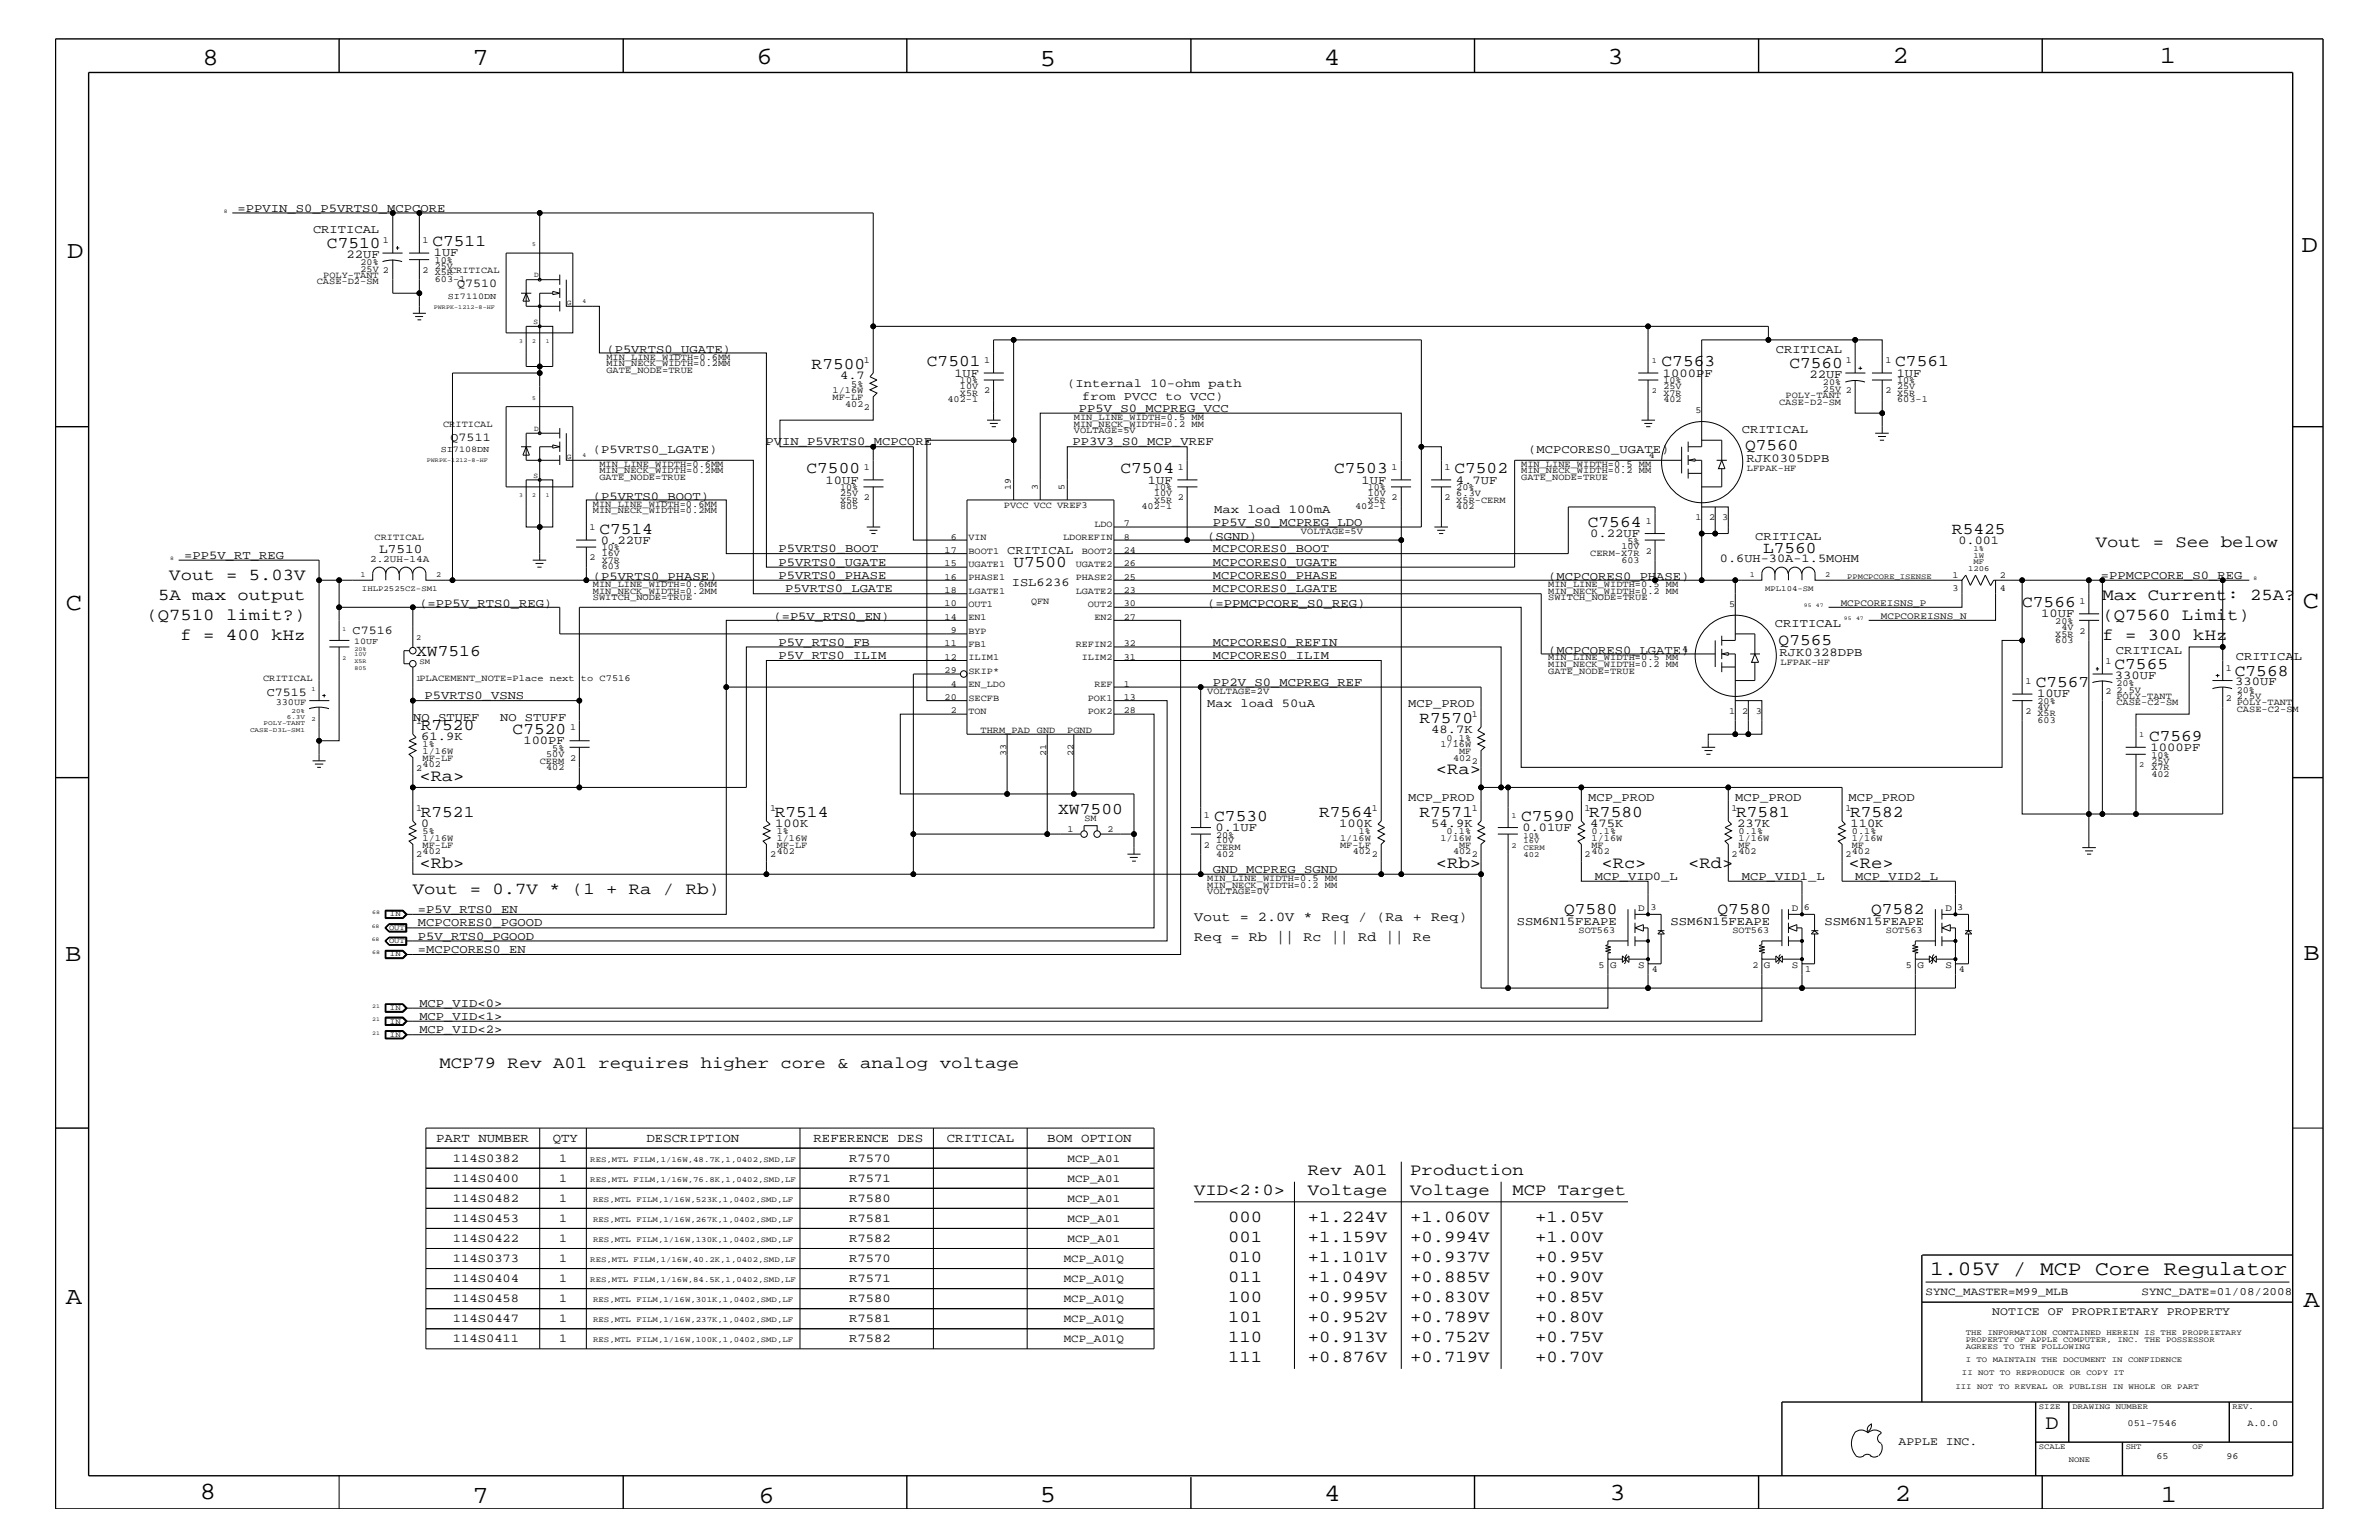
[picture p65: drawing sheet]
<svg xmlns="http://www.w3.org/2000/svg" width="432mm" height="279mm" viewBox="0 0 432 279" stroke-linecap="round" stroke-linejoin="round" font-family="sans-serif">
<defs><g id="words">
<g font-size="4.5">
<text x="36.7" y="11.7">8</text>
<text x="85.8" y="11.7">7</text>
<text x="137.3" y="11.5">6</text>
<text x="240.3" y="11.7">4</text>
<text x="291.8" y="11.5">3</text>
<text x="343.5" y="11.5">2</text>
<text x="392" y="11.5">1</text>
<text x="188.7" y="12.1">5</text>
<text x="12.2" y="46.8">D</text>
<text x="417.7" y="45.7">D</text>
<text x="11.9" y="110.6">C</text>
<text x="418" y="110.3">C</text>
<text x="11.9" y="174.3">B</text>
<text x="418.1" y="174.2">B</text>
<text x="11.9" y="236.7">A</text>
<text x="418.1" y="237.1">A</text>
<text x="36.2" y="271.9">8</text>
<text x="85.8" y="272.7">7</text>
<text x="137.7" y="272.7">6</text>
<text x="188.7" y="272.5">5</text>
<text x="240.4" y="272.3">4</text>
<text x="292.1" y="272.2">3</text>
<text x="343.9" y="272.3">2</text>
<text x="392.2" y="272.6">1</text>
</g>
<g font-size="3.7">
<text x="350.4" y="231.3">1.05V / MCP Core Regulator</text>
<text x="371.3" y="259.3">D</text>
</g>
<g font-size="3">
<text x="59.4" y="45.1">C7510</text>
<text x="78.5" y="44.6">C7511</text>
<text x="147.3" y="67">R7500</text>
<text x="168.2" y="66.5">C7501</text>
<text x="301.6" y="66.5">C7563</text>
<text x="324.8" y="66.8">C7560</text>
<text x="344" y="66.5">C7561</text>
<text x="316.7" y="81.7">Q7560</text>
<text x="146.4" y="85.9">C7500</text>
<text x="203.4" y="85.9">C7504</text>
<text x="242.1" y="85.9">C7503</text>
<text x="264" y="85.9">C7502</text>
<text x="288.2" y="95.6">C7564</text>
<text x="108.8" y="96.8">C7514</text>
<text x="320" y="100.4">L7560</text>
<text x="354.3" y="96.9">R5425</text>
<text x="380.4" y="99.3">Vout = See below</text>
<text x="30.7" y="105.3">Vout = 5.03V</text>
<text x="183.9" y="102.9">U7500</text>
<text x="26.6" y="112.6">(Q7510 limit?)</text>
<text x="28.7" y="108.9">5A max output</text>
<text x="367" y="110.2">C7566</text>
<text x="381.6" y="108.9">Max Current: 25A?</text>
<text x="381.6" y="112.6">(Q7560 Limit)</text>
<text x="32.8" y="116.2">f = 400 kHz</text>
<text x="75.5" y="119.1">XW7516</text>
<text x="322.8" y="117">Q7565</text>
<text x="381.6" y="116.2">f = 300 kHz</text>
<text x="369.5" y="124.7">C7567</text>
<text x="383.8" y="121.4">C7565</text>
<text x="405.6" y="122.6">C7568</text>
<text x="257.6" y="131.3">R7570</text>
<text x="76.4" y="132.4">R7520</text>
<text x="93" y="133.2">C7520</text>
<text x="390.1" y="134.4">C7569</text>
<text x="76.1" y="141.7">&lt;Ra&gt;</text>
<text x="260.6" y="140.4">&lt;Ra&gt;</text>
<text x="76.4" y="148.2">R7521</text>
<text x="140.6" y="148.2">R7514</text>
<text x="192.1" y="147.6">XW7500</text>
<text x="220.4" y="149">C7530</text>
<text x="239.4" y="148.2">R7564</text>
<text x="257.6" y="148.2">R7571</text>
<text x="276.1" y="149">C7590</text>
<text x="288.5" y="148.2">R7580</text>
<text x="315.1" y="148.2">R7581</text>
<text x="335.8" y="148.2">R7582</text>
<text x="76.1" y="157.4">&lt;Rb&gt;</text>
<text x="260.6" y="157.4">&lt;Rb&gt;</text>
<text x="290.7" y="157.4">&lt;Rc&gt;</text>
<text x="306.4" y="157.4">&lt;Rd&gt;</text>
<text x="335.5" y="157.4">&lt;Re&gt;</text>
<text x="74.9" y="162.2">Vout = 0.7V * (1 + Ra / Rb)</text>
<text x="283.9" y="165.9">Q7580</text>
<text x="311.7" y="165.9">Q7580</text>
<text x="339.6" y="165.9">Q7582</text>
<text x="79.8" y="193.7">MCP79 Rev A01 requires higher core &amp; analog voltage</text>
<text x="237.4" y="213.2">Rev A01</text>
<text x="256" y="213.2">Production</text>
<text x="216.7" y="216.9">VID&lt;2:0&gt;</text>
<text x="222.9" y="221.7">000</text>
<text x="237.4" y="221.7">+1.224V</text>
<text x="237.4" y="216.9">Voltage</text>
<text x="255.9" y="221.7">+1.060V</text>
<text x="255.9" y="216.9">Voltage</text>
<text x="274.5" y="216.9">MCP Target</text>
<text x="278.6" y="221.7">+1.05V</text>
<text x="222.9" y="225.3">001</text>
<text x="237.4" y="225.3">+1.159V</text>
<text x="255.9" y="225.3">+0.994V</text>
<text x="278.6" y="225.3">+1.00V</text>
<text x="222.9" y="232.6">011</text>
<text x="222.9" y="229">010</text>
<text x="237.4" y="232.6">+1.049V</text>
<text x="237.4" y="229">+1.101V</text>
<text x="255.9" y="232.6">+0.885V</text>
<text x="255.9" y="229">+0.937V</text>
<text x="278.6" y="232.6">+0.90V</text>
<text x="278.6" y="229">+0.95V</text>
<text x="222.9" y="236.2">100</text>
<text x="222.9" y="239.9">101</text>
<text x="237.4" y="236.2">+0.995V</text>
<text x="237.4" y="239.9">+0.952V</text>
<text x="255.9" y="236.2">+0.830V</text>
<text x="255.9" y="239.9">+0.789V</text>
<text x="278.6" y="236.2">+0.85V</text>
<text x="278.6" y="239.9">+0.80V</text>
<text x="222.9" y="243.5">110</text>
<text x="237.4" y="243.5">+0.913V</text>
<text x="255.9" y="243.5">+0.752V</text>
<text x="278.6" y="243.5">+0.75V</text>
<text x="222.9" y="247.1">111</text>
<text x="237.4" y="247.1">+0.876V</text>
<text x="255.9" y="247.1">+0.719V</text>
<text x="278.6" y="247.1">+0.70V</text>
</g>
<g font-size="2.5">
<text x="216.7" y="167.1">Vout = 2.0V * Req / (Ra + Req)</text>
<text x="216.7" y="170.7">Req = Rb || Rc || Rd || Re</text>
</g>
<text font-size="2.4" x="68.8" y="100.4">L7510</text>
<g font-size="2.3">
<text x="79.2" y="207.1">PART NUMBER</text>
<text x="100.3" y="207.1">QTY</text>
<text x="117.3" y="207.1">DESCRIPTION</text>
<text x="147.7" y="207.1">REFERENCE DES</text>
<text x="171.9" y="207.1">CRITICAL</text>
<text x="190.1" y="207.1">BOM OPTION</text>
</g>
<g font-size="2.2">
<text x="43.1" y="38.4">=PPVIN_S0_P5VRTS0_MCPCORE</text>
<text x="56.8" y="42.3">CRITICAL</text>
<text x="62.9" y="46.8">22UF</text>
<text x="78.7" y="46.5">1UF</text>
<text x="83" y="52.1">Q7510</text>
<text x="110.1" y="64">(P5VRTS0_UGATE)</text>
<text x="322.3" y="64">CRITICAL</text>
<text x="152.5" y="68.8">4.7</text>
<text x="173.2" y="68.4">1UF</text>
<text x="193.7" y="70.1">(Internal 10-ohm path</text>
<text x="301.8" y="68.4">1000PF</text>
<text x="328.4" y="68.5">22UF</text>
<text x="344.3" y="68.4">1UF</text>
<text x="195.8" y="74.7">PP5V_S0_MCPREG_VCC</text>
<text x="196.4" y="72.6">from PVCC to VCC)</text>
<text x="81.8" y="80">Q7511</text>
<text x="107.6" y="82.2">(P5VRTS0_LGATE)</text>
<text x="138.9" y="80.8">PVIN_P5VRTS0_MCPCORE</text>
<text x="194.6" y="80.8">PP3V3_S0_MCP_VREF</text>
<text x="277.4" y="82.2">(MCPCORES0_UGATE)</text>
<text x="316.1" y="78.6">CRITICAL</text>
<text x="317" y="83.8">RJK0305DPB</text>
<text x="149.9" y="87.7">10UF</text>
<text x="208.4" y="87.7">1UF</text>
<text x="247.1" y="87.7">1UF</text>
<text x="264.2" y="87.7">4.7UF</text>
<text x="107.6" y="90.7">(P5VRTS0_BOOT)</text>
<text x="220.1" y="95.4">PP5V_S0_MCPREG_LDO</text>
<text x="220.4" y="93.2">Max load 100mA</text>
<text x="33.4" y="101.5">=PP5V_RT_REG</text>
<text x="109.1" y="98.7">0.22UF</text>
<text x="141.3" y="100.2">P5VRTS0_BOOT</text>
<text x="182.8" y="100.4">CRITICAL</text>
<text x="219.1" y="98">(SGND)</text>
<text x="220.1" y="100.2">MCPCORES0_BOOT</text>
<text x="288.6" y="97.4">0.22UF</text>
<text x="318.6" y="98">CRITICAL</text>
<text x="355.5" y="98.7">0.001</text>
<text x="107.6" y="105.3">(P5VRTS0_PHASE)</text>
<text x="141.3" y="105">P5VRTS0_PHASE</text>
<text x="141.3" y="102.6">P5VRTS0_UGATE</text>
<text x="142.5" y="107.5">P5VRTS0_LGATE</text>
<text x="183.6" y="106.4">ISL6236</text>
<text x="220.1" y="102.6">MCPCORES0_UGATE</text>
<text x="220.1" y="105">MCPCORES0_PHASE</text>
<text x="220.1" y="107.5">MCPCORES0_LGATE</text>
<text x="281" y="105.3">(MCPCORES0_PHASE)</text>
<text x="312.2" y="102.1">0.6UH-30A-1.5MOHM</text>
<text x="381.3" y="105">=PPMCPCORE_S0_REG</text>
<text x="76.1" y="110.2">(=PP5V_RTS0_REG)</text>
<text x="140.4" y="112.6">(=P5V_RTS0_EN)</text>
<text x="219.1" y="110.2">(=PPMCPCORE_S0_REG)</text>
<text x="322.2" y="113.7">CRITICAL</text>
<text x="370.5" y="112">10UF</text>
<text x="64" y="115">C7516</text>
<text x="141.3" y="117.2">P5V_RTS0_FB</text>
<text x="141.3" y="119.6">P5V_RTS0_ILIM</text>
<text x="220.1" y="117.2">MCPCORES0_REFIN</text>
<text x="220.1" y="119.6">MCPCORES0_ILIM</text>
<text x="281" y="118.6">(MCPCORES0_LGATE)</text>
<text x="323" y="119">RJK0328DPB</text>
<text x="384" y="118.6">CRITICAL</text>
<text x="405.8" y="119.8">CRITICAL</text>
<text x="220.1" y="124.4">PP2V_S0_MCPREG_REF</text>
<text x="383.9" y="123.1">330UF</text>
<text x="405.7" y="124.3">330UF</text>
<text x="48.4" y="126.3">C7515</text>
<text x="75" y="130.8">NO STUFF</text>
<text x="77" y="126.9">P5VRTS0_VSNS</text>
<text x="90.8" y="130.8">NO STUFF</text>
<text x="219.1" y="128.3">Max load 50uA</text>
<text x="255.6" y="128.3">MCP_PROD</text>
<text x="369.7" y="126.5">10UF</text>
<text x="76.5" y="134.2">61.9K</text>
<text x="95" y="135">100PF</text>
<text x="259.8" y="133">48.7K</text>
<text x="390.3" y="136.2">1000PF</text>
<text x="255.6" y="145.3">MCP_PROD</text>
<text x="288.3" y="145.3">MCP_PROD</text>
<text x="315" y="145.3">MCP_PROD</text>
<text x="335.5" y="145.3">MCP_PROD</text>
<text x="76.5" y="150.1">0</text>
<text x="140.7" y="150.1">100K</text>
<text x="220.6" y="150.7">0.1UF</text>
<text x="243.1" y="150.1">100K</text>
<text x="259.8" y="150.1">54.9K</text>
<text x="276.4" y="150.7">0.01UF</text>
<text x="288.6" y="150.1">475K</text>
<text x="315.3" y="150.1">237K</text>
<text x="335.9" y="150.1">110K</text>
<text x="220.1" y="158.4">GND_MCPREG_SGND</text>
<text x="289.5" y="159.6">MCP_VID0_L</text>
<text x="316.1" y="159.6">MCP_VID1_L</text>
<text x="336.7" y="159.6">MCP_VID2_L</text>
<text x="75.9" y="165.6">=P5V_RTS0_EN</text>
<text x="275.3" y="167.8">SSM6N15FEAPE</text>
<text x="303.2" y="167.8">SSM6N15FEAPE</text>
<text x="331.1" y="167.8">SSM6N15FEAPE</text>
<text x="75.9" y="170.5">P5V_RTS0_PGOOD</text>
<text x="75.9" y="172.9">=MCPCORES0_EN</text>
<text x="75.9" y="168.1">MCPCORES0_PGOOD</text>
<text x="76.1" y="182.7">MCP_VID&lt;0&gt;</text>
<text x="76.1" y="185">MCP_VID&lt;1&gt;</text>
<text x="76.1" y="187.5">MCP_VID&lt;2&gt;</text>
<text x="82.2" y="210.8">114S0382</text>
<text x="82.2" y="214.4">114S0400</text>
<text x="101.5" y="210.8">1</text>
<text x="101.5" y="214.4">1</text>
<text x="154.1" y="210.8">R7570</text>
<text x="154.1" y="214.4">R7571</text>
<text x="82.2" y="218">114S0482</text>
<text x="82.2" y="221.7">114S0453</text>
<text x="101.5" y="218">1</text>
<text x="101.5" y="221.7">1</text>
<text x="154.1" y="218">R7580</text>
<text x="154.1" y="221.7">R7581</text>
<text x="82.2" y="225.3">114S0422</text>
<text x="101.5" y="225.3">1</text>
<text x="154.1" y="225.3">R7582</text>
<text x="82.2" y="232.6">114S0404</text>
<text x="82.2" y="229">114S0373</text>
<text x="101.5" y="232.6">1</text>
<text x="101.5" y="229">1</text>
<text x="154.1" y="232.6">R7571</text>
<text x="154.1" y="229">R7570</text>
<text x="82.2" y="236.2">114S0458</text>
<text x="82.2" y="239.9">114S0447</text>
<text x="101.5" y="236.2">1</text>
<text x="101.5" y="239.9">1</text>
<text x="154.1" y="236.2">R7580</text>
<text x="154.1" y="239.9">R7581</text>
<text x="82.2" y="243.5">114S0411</text>
<text x="101.5" y="243.5">1</text>
<text x="154.1" y="243.5">R7582</text>
</g>
<g font-size="2.1">
<text x="361.6" y="238.6">NOTICE OF PROPRIETARY PROPERTY</text>
<text x="344.6" y="262.2">APPLE INC.</text>
</g>
<g font-size="2">
<text x="193.8" y="210.8">MCP_A01</text>
<text x="193.8" y="214.4">MCP_A01</text>
<text x="193.8" y="218">MCP_A01</text>
<text x="193.8" y="221.7">MCP_A01</text>
<text x="193.8" y="225.3">MCP_A01</text>
<text x="193.1" y="232.6">MCP_A01Q</text>
<text x="193.1" y="229">MCP_A01Q</text>
<text x="193.1" y="236.2">MCP_A01Q</text>
<text x="193.1" y="239.9">MCP_A01Q</text>
<text x="349.5" y="235">SYNC_MASTER=M99_MLB</text>
<text x="388.7" y="235">SYNC_DATE=01/08/2008</text>
<text x="193.1" y="243.5">MCP_A01Q</text>
</g>
<g font-size="1.8">
<text x="67.2" y="102.1">2.2UH-14A</text>
<text x="334.1" y="109.9">MCPCOREISNS_P</text>
<text x="341.4" y="112.3">MCPCOREISNS_N</text>
<text x="297.3" y="165.2">D</text>
<text x="325.2" y="165.2">D</text>
<text x="353.1" y="165.2">D</text>
<text x="292.3" y="175.7">G</text>
<text x="297.3" y="175.7">S</text>
<text x="320.1" y="175.7">G</text>
<text x="325.2" y="175.7">S</text>
<text x="348.1" y="175.7">G</text>
<text x="353.1" y="175.7">S</text>
</g>
<g font-size="1.7">
<text x="69.5" y="44.1">1</text>
<text x="76.7" y="44.1">1</text>
<text x="78.9" y="47.7">10%</text>
<text x="57.5" y="51.6">CASE-D2-SM</text>
<text x="58.7" y="50.4">POLY-TANT</text>
<text x="65.4" y="48">20%</text>
<text x="65.4" y="49.3">25V 2</text>
<text x="76.7" y="49.6">2</text>
<text x="78.9" y="48.8">25V</text>
<text x="78.9" y="51.3">603-1</text>
<text x="78.9" y="50">X5R</text>
<text x="81.7" y="49.6">CRITICAL</text>
<text x="110.1" y="65.3">MIN_LINE_WIDTH=0.6MM</text>
<text x="156.8" y="65.9">1</text>
<text x="178.6" y="65.9">1</text>
<text x="335" y="65.9">1</text>
<text x="342.2" y="65.9">1</text>
<text x="110.1" y="66.5">MIN_NECK_WIDTH=0.2MM</text>
<text x="110.1" y="67.7">GATE_NODE=TRUE</text>
<text x="151.1" y="71.3">1/16W</text>
<text x="154.5" y="70.1">5%</text>
<text x="174.2" y="70.6">10V</text>
<text x="174.2" y="69.5">10%</text>
<text x="174.2" y="71.8">X5R</text>
<text x="178.6" y="71.3">2</text>
<text x="301.9" y="71.8">X7R</text>
<text x="301.9" y="70.6">25V</text>
<text x="301.9" y="69.5">10%</text>
<text x="330.9" y="71.1">25V 2</text>
<text x="330.9" y="69.9">20%</text>
<text x="342.2" y="71.3">2</text>
<text x="344.3" y="70.6">25V</text>
<text x="344.3" y="69.5">10%</text>
<text x="344.3" y="71.8">X5R</text>
<text x="80.4" y="77.4">CRITICAL</text>
<text x="151.1" y="72.6">MF-LF</text>
<text x="153.4" y="73.8">402</text>
<text x="156.8" y="74.4">2</text>
<text x="172" y="73">402-1</text>
<text x="194.9" y="77.4">MIN_NECK_WIDTH=0.2 MM</text>
<text x="194.9" y="76.2">MIN_LINE_WIDTH=0.5 MM</text>
<text x="301.9" y="73">402</text>
<text x="307.8" y="75">5</text>
<text x="322.9" y="73.4">CASE-D2-SM</text>
<text x="324.1" y="72.2">POLY-TANT</text>
<text x="344.3" y="73">603-1</text>
<text x="194.9" y="78.6">VOLTAGE=5V</text>
<text x="299.3" y="83.1">4</text>
<text x="108.8" y="85.9">MIN_NECK_WIDTH=0.2MM</text>
<text x="108.8" y="87.1">GATE_NODE=TRUE</text>
<text x="108.8" y="84.7">MIN_LINE_WIDTH=0.6MM</text>
<text x="152.5" y="88.9">10%</text>
<text x="156.8" y="85.3">1</text>
<text x="183.5" y="88.9" transform="rotate(-90 183.5 88.9)">19</text>
<text x="188.4" y="88.9" transform="rotate(-90 188.4 88.9)">3</text>
<text x="193.2" y="88.9" transform="rotate(-90 193.2 88.9)">5</text>
<text x="209.5" y="88.9">10%</text>
<text x="213.8" y="85.3">1</text>
<text x="248.2" y="88.9">10%</text>
<text x="252.6" y="85.3">1</text>
<text x="262.2" y="85.3">1</text>
<text x="264.3" y="88.9">20%</text>
<text x="276.1" y="87.1">GATE_NODE=TRUE</text>
<text x="276.1" y="85.9">MIN_NECK_WIDTH=0.2 MM</text>
<text x="276.1" y="84.7">MIN_LINE_WIDTH=0.5 MM</text>
<text x="317.1" y="85.4">LFPAK-HF</text>
<text x="107.6" y="92">MIN_LINE_WIDTH=0.6MM</text>
<text x="107.6" y="93.2">MIN_NECK_WIDTH=0.2MM</text>
<text x="152.5" y="92.4">805</text>
<text x="152.5" y="90">25V</text>
<text x="152.5" y="91.2">X5R</text>
<text x="156.8" y="90.7">2</text>
<text x="182.2" y="92.2">PVCC VCC VREF3</text>
<text x="198.6" y="95.6">LDO</text>
<text x="204" y="95.4">7</text>
<text x="207.2" y="92.4">402-1</text>
<text x="209.5" y="90">10V</text>
<text x="209.5" y="91.2">X5R</text>
<text x="213.8" y="90.7">2</text>
<text x="246" y="92.4">402-1</text>
<text x="248.2" y="91.2">X5R</text>
<text x="248.2" y="90">10V</text>
<text x="252.6" y="90.7">2</text>
<text x="262.2" y="90.7">2</text>
<text x="264.3" y="90">6.3V</text>
<text x="264.3" y="92.4">402</text>
<text x="264.3" y="91.2">X5R-CERM</text>
<text x="298.7" y="95">1</text>
<text x="307.8" y="94.3">1</text>
<text x="310.2" y="94.3">2</text>
<text x="312.6" y="94.3">3</text>
<text x="68" y="98">CRITICAL</text>
<text x="107" y="96.2">1</text>
<text x="107" y="101.6">2</text>
<text x="109.2" y="99.9">10%</text>
<text x="109.2" y="101">16V</text>
<text x="171.4" y="100.4">17</text>
<text x="172.6" y="97.9">6</text>
<text x="175.8" y="98">VIN</text>
<text x="175.8" y="100.4">BOOT1</text>
<text x="193" y="98">LDOREFIN</text>
<text x="196.3" y="100.4">BOOT2</text>
<text x="204" y="100.4">24</text>
<text x="204" y="97.9">8</text>
<text x="236.1" y="96.8">VOLTAGE=5V</text>
<text x="288.6" y="101">CERM-X7R</text>
<text x="294.3" y="99.7">10V</text>
<text x="295.4" y="98.7">5%</text>
<text x="298.7" y="100.4">2</text>
<text x="107.6" y="106.5">MIN_LINE_WIDTH=0.6MM</text>
<text x="107.6" y="107.7">MIN_NECK_WIDTH=0.2MM</text>
<text x="109.2" y="103.3">603</text>
<text x="109.2" y="102.1">X7R</text>
<text x="171.4" y="102.7">15</text>
<text x="171.4" y="107.6">18</text>
<text x="171.4" y="105.2">16</text>
<text x="175.8" y="102.9">UGATE1</text>
<text x="175.8" y="105.3">PHASE1</text>
<text x="175.8" y="107.7">LGATE1</text>
<text x="195.2" y="102.9">UGATE2</text>
<text x="195.2" y="105.3">PHASE2</text>
<text x="195.2" y="107.7">LGATE2</text>
<text x="204" y="102.7">26</text>
<text x="204" y="107.6">23</text>
<text x="204" y="105.2">25</text>
<text x="281" y="107.7">MIN_NECK_WIDTH=0.2 MM</text>
<text x="281" y="106.5">MIN_LINE_WIDTH=0.5 MM</text>
<text x="294.3" y="102.1">603</text>
<text x="354.4" y="104.9">1</text>
<text x="354.4" y="107.2">3</text>
<text x="363" y="104.9">2</text>
<text x="363" y="107.2">4</text>
<text x="107.6" y="108.9">SWITCH_NODE=TRUE</text>
<text x="171.4" y="112.5">14</text>
<text x="171.4" y="110">10</text>
<text x="175.8" y="110.2">OUT1</text>
<text x="175.8" y="112.6">EN1</text>
<text x="187.2" y="109.5">QFN</text>
<text x="197.4" y="110.2">OUT2</text>
<text x="198.6" y="112.6">EN2</text>
<text x="204" y="112.5">27</text>
<text x="204" y="110">30</text>
<text x="281" y="108.9">SWITCH_NODE=TRUE</text>
<text x="313.9" y="110.2">5</text>
<text x="373" y="113.1">20%</text>
<text x="377.4" y="109.5">1</text>
<text x="171.4" y="117.3">11</text>
<text x="171.4" y="119.7">12</text>
<text x="172.6" y="114.8">9</text>
<text x="175.8" y="119.8">ILIM1</text>
<text x="175.8" y="117.4">FB1</text>
<text x="175.8" y="115">BYP</text>
<text x="195.2" y="117.4">REFIN2</text>
<text x="196.3" y="119.8">ILIM2</text>
<text x="204" y="117.3">32</text>
<text x="204" y="119.7">31</text>
<text x="281" y="119.8">MIN_LINE_WIDTH=0.5 MM</text>
<text x="305.3" y="118.2">4</text>
<text x="373" y="115.5">X5R</text>
<text x="373" y="116.7">603</text>
<text x="374.1" y="114.2">4V</text>
<text x="377.4" y="115">2</text>
<text x="47.8" y="123.5">CRITICAL</text>
<text x="76.1" y="123.5">PLACEMENT_NOTE=Place next to C7516</text>
<text x="171.4" y="122.1">29</text>
<text x="172.6" y="124.6">4</text>
<text x="175.8" y="122.3">SKIP*</text>
<text x="175.8" y="124.7">EN_LDO</text>
<text x="198.6" y="124.7">REF</text>
<text x="204" y="124.6">1</text>
<text x="219.1" y="125.9">VOLTAGE=2V</text>
<text x="281" y="122.3">GATE_NODE=TRUE</text>
<text x="281" y="121">MIN_NECK_WIDTH=0.2 MM</text>
<text x="323.2" y="120.6">LFPAK-HF</text>
<text x="367.6" y="124.1">1</text>
<text x="382.2" y="120.4">1</text>
<text x="382.2" y="125.9">2</text>
<text x="384.1" y="124.4">20%</text>
<text x="384.1" y="125.7">2.5V</text>
<text x="404" y="121.7">1</text>
<text x="406" y="125.7">20%</text>
<text x="50" y="128">330UF</text>
<text x="75.5" y="131.3">1</text>
<text x="171.4" y="127">20</text>
<text x="172.6" y="129.4">2</text>
<text x="175.8" y="127.1">SECFB</text>
<text x="175.8" y="129.6">TON</text>
<text x="197.4" y="129.6">POK2</text>
<text x="197.4" y="127.1">POK1</text>
<text x="204" y="127">13</text>
<text x="204" y="129.4">28</text>
<text x="267.1" y="130.2">1</text>
<text x="313.9" y="129.6">1</text>
<text x="316.2" y="129.6">2</text>
<text x="318.7" y="129.6">3</text>
<text x="367.6" y="129.6">2</text>
<text x="369.8" y="130">X5R</text>
<text x="369.8" y="127.7">20%</text>
<text x="369.8" y="128.8">4V</text>
<text x="369.8" y="131.3">603</text>
<text x="384.1" y="128">CASE-C2-SM</text>
<text x="384.1" y="126.8">POLY-TANT</text>
<text x="404" y="127.1">2</text>
<text x="406" y="126.9">2.5V</text>
<text x="406" y="128">POLY-TANT</text>
<text x="406" y="129.1">CASE-C2-SM</text>
<text x="76.7" y="135.6">1%</text>
<text x="76.7" y="136.8">1/16W</text>
<text x="99.1" y="137.3">50V</text>
<text x="100.2" y="136.2">5%</text>
<text x="103.5" y="132.5">1</text>
<text x="178" y="133">THRM_PAD</text>
<text x="182.6" y="137.2" transform="rotate(-90 182.6 137.2)">33</text>
<text x="188.2" y="133">GND</text>
<text x="189.9" y="137.2" transform="rotate(-90 189.9 137.2)">21</text>
<text x="193.7" y="133">PGND</text>
<text x="194.8" y="137.2" transform="rotate(-90 194.8 137.2)">22</text>
<text x="261.5" y="135.6">1/16W</text>
<text x="262.6" y="134.4">0.1%</text>
<text x="264.8" y="136.8">MF</text>
<text x="390.5" y="137.4">10%</text>
<text x="75.5" y="139.8">2</text>
<text x="76.7" y="139.2">402</text>
<text x="76.7" y="138">MF-LF</text>
<text x="98" y="138.5">CERM</text>
<text x="99.1" y="139.7">402</text>
<text x="103.5" y="138">2</text>
<text x="263.7" y="138">402</text>
<text x="267.1" y="138.6">2</text>
<text x="390.5" y="140.9">402</text>
<text x="390.5" y="138.5">25V</text>
<text x="390.5" y="139.7">X7R</text>
<text x="75.5" y="147.1">1</text>
<text x="139.8" y="147.1">1</text>
<text x="196.8" y="149">SM</text>
<text x="218.5" y="148.4">1</text>
<text x="249" y="147.1">1</text>
<text x="267.1" y="147.1">1</text>
<text x="287.6" y="147.1">1</text>
<text x="314.3" y="147.1">1</text>
<text x="334.9" y="147.1">1</text>
<text x="75.5" y="155.6">2</text>
<text x="76.7" y="155">402</text>
<text x="76.7" y="152.6">1/16W</text>
<text x="76.7" y="151.3">5%</text>
<text x="76.7" y="153.8">MF-LF</text>
<text x="139.8" y="155.6">2</text>
<text x="141" y="152.6">1/16W</text>
<text x="141" y="153.8">MF-LF</text>
<text x="141" y="155">402</text>
<text x="141" y="151.3">1%</text>
<text x="193.8" y="151">1</text>
<text x="201" y="151">2</text>
<text x="218.5" y="153.8">2</text>
<text x="220.7" y="152">20%</text>
<text x="220.7" y="153">10V</text>
<text x="220.7" y="154.3">CERM</text>
<text x="220.7" y="155.5">402</text>
<text x="243.2" y="153.8">MF-LF</text>
<text x="243.2" y="152.6">1/16W</text>
<text x="245.5" y="155">402</text>
<text x="246.6" y="151.3">1%</text>
<text x="249" y="155.6">2</text>
<text x="261.5" y="152.6">1/16W</text>
<text x="262.6" y="151.3">0.1%</text>
<text x="263.7" y="155">402</text>
<text x="264.8" y="153.8">MF</text>
<text x="267.1" y="155.6">2</text>
<text x="287.6" y="155.6">2</text>
<text x="288.9" y="155">402</text>
<text x="288.9" y="153.8">MF</text>
<text x="288.9" y="151.3">0.1%</text>
<text x="288.9" y="152.6">1/16W</text>
<text x="314.3" y="155.6">2</text>
<text x="315.6" y="155">402</text>
<text x="315.6" y="153.8">MF</text>
<text x="315.6" y="151.3">0.1%</text>
<text x="315.6" y="152.6">1/16W</text>
<text x="334.9" y="155.6">2</text>
<text x="336.1" y="155">402</text>
<text x="336.1" y="152.6">1/16W</text>
<text x="336.1" y="153.8">MF</text>
<text x="336.1" y="151.3">0.1%</text>
<text x="219.1" y="161.1">MIN_NECK_WIDTH=0.2 MM</text>
<text x="219.1" y="159.9">MIN_LINE_WIDTH=0.5 MM</text>
<text x="219.1" y="162.2">VOLTAGE=0V</text>
<text x="299.6" y="165">3</text>
<text x="327.4" y="165">6</text>
<text x="355.3" y="165">3</text>
<text x="286.5" y="169.2">SOT563</text>
<text x="314.5" y="169.2">SOT563</text>
<text x="342.3" y="169.2">SOT563</text>
<text x="290.2" y="175.6">5</text>
<text x="299.8" y="176.3">4</text>
<text x="318.1" y="175.6">2</text>
<text x="327.7" y="176.3">1</text>
<text x="345.9" y="175.6">5</text>
<text x="355.5" y="176.3">4</text>
<text x="386.2" y="258.7">051-7546</text>
<text x="407.9" y="258.7">A.0.0</text>
<text x="391.4" y="264.7">65</text>
<text x="404.1" y="264.7">96</text>
</g>
<g font-size="1.6">
<text x="81.3" y="54.2">SI7110DN</text>
<text x="80" y="82.1">SI7108DN</text>
<text x="64.3" y="116.8">10UF</text>
</g>
<g font-size="1.4">
<text x="96.9" y="50.2">D</text>
<text x="96.9" y="58.7">S</text>
<text x="102.9" y="55.3">G</text>
<text x="299.8" y="65.9">1</text>
<text x="299.8" y="71.3">2</text>
<text x="96.9" y="78.2">D</text>
<text x="102.9" y="83.3">G</text>
<text x="96.9" y="86.6">S</text>
<text x="358.2" y="99.9">1%</text>
<text x="358.2" y="101.2">1W</text>
<text x="65.4" y="104.7">1</text>
<text x="65.7" y="107.2">IHLP2525CZ-SM1</text>
<text x="79.2" y="104.7">2</text>
<text x="317.6" y="104.7">1</text>
<text x="320.4" y="107.2">MPL104-SM</text>
<text x="331.3" y="104.7">2</text>
<text x="335.3" y="105">PPMCPCORE_ISENSE</text>
<text x="357.2" y="103.6">1206</text>
<text x="358.2" y="102.4">MF</text>
<text x="75.5" y="116.2">2</text>
<text x="75.5" y="123.5">1</text>
<text x="76.1" y="120.4">SM</text>
<text x="388.3" y="133.8">1</text>
<text x="388.3" y="139.2">2</text>
<text x="274.3" y="148.4">1</text>
<text x="274.3" y="153.8">2</text>
<text x="276.5" y="153">16V</text>
<text x="276.5" y="152">10%</text>
<text x="276.5" y="154.3">CERM</text>
<text x="276.5" y="155.5">402</text>
<text x="70.8" y="166.2">IN</text>
<text x="70.6" y="168.7">OUT</text>
<text x="70.6" y="171.1">OUT</text>
<text x="70.8" y="173.5">IN</text>
<text x="70.8" y="183.2">IN</text>
<text x="70.8" y="185.7">IN</text>
<text x="70.8" y="188.1">IN</text>
<text x="107.1" y="210.8">RES,MTL FILM,1/16W,48.7K,1,0402,SMD,LF</text>
<text x="107.1" y="214.4">RES,MTL FILM,1/16W,76.8K,1,0402,SMD,LF</text>
<text x="107.7" y="218">RES,MTL FILM,1/16W,523K,1,0402,SMD,LF</text>
<text x="107.7" y="221.7">RES,MTL FILM,1/16W,267K,1,0402,SMD,LF</text>
<text x="107.7" y="225.3">RES,MTL FILM,1/16W,130K,1,0402,SMD,LF</text>
<text x="107.1" y="232.6">RES,MTL FILM,1/16W,84.5K,1,0402,SMD,LF</text>
<text x="107.1" y="229">RES,MTL FILM,1/16W,40.2K,1,0402,SMD,LF</text>
<text x="107.7" y="236.2">RES,MTL FILM,1/16W,301K,1,0402,SMD,LF</text>
<text x="107.7" y="239.9">RES,MTL FILM,1/16W,237K,1,0402,SMD,LF</text>
<text x="107.7" y="243.5">RES,MTL FILM,1/16W,100K,1,0402,SMD,LF</text>
<text x="356.8" y="242.3">THE INFORMATION CONTAINED HEREIN IS THE PROPRIETARY</text>
<text x="356.8" y="243.5">PROPERTY OF APPLE COMPUTER, INC. THE POSSESSOR</text>
<text x="356.8" y="244.7">AGREES TO THE FOLLOWING</text>
<text x="354.9" y="252">III NOT TO REVEAL OR PUBLISH IN WHOLE OR PART</text>
<text x="356.1" y="249.5">II NOT TO REPRODUCE OR COPY IT</text>
<text x="356.8" y="247.1">I TO MAINTAIN THE DOCUMENT IN CONFIDENCE</text>
<text x="370.1" y="255.6">SIZE</text>
<text x="376.2" y="255.6">DRAWING NUMBER</text>
<text x="405.2" y="255.6">REV.</text>
<text x="370.1" y="262.9">SCALE</text>
<text x="385.8" y="262.9">SHT</text>
<text x="397.9" y="262.9">OF</text>
<text x="375.5" y="265.3">NONE</text>
</g>
<g font-size="1.2">
<text x="56.6" y="125.3">1</text>
<text x="47.8" y="131.6">POLY-TANT</text>
<text x="52.1" y="130.5">6.3V</text>
<text x="52.9" y="129.3">20%</text>
<text x="56.6" y="130.8">2</text>
<text x="45.4" y="132.8">CASE-D3L-SM1</text>
</g>
<g font-size="1.1">
<text x="96.6" y="44.6">5</text>
<text x="78.7" y="56">PWRPK-1212-8-HF</text>
<text x="105.7" y="55">4</text>
<text x="94.2" y="62.3">3</text>
<text x="96.6" y="62.3">2</text>
<text x="99.1" y="62.3">1</text>
<text x="96.6" y="72.6">5</text>
<text x="77.5" y="83.8">PWRPK-1212-8-HF</text>
<text x="105.7" y="82.8">4</text>
<text x="94.2" y="90.1">3</text>
<text x="96.6" y="90.1">2</text>
<text x="99.1" y="90.1">1</text>
<text x="62.1" y="114.4">1</text>
<text x="62.1" y="119.8">2</text>
<text x="64.3" y="118.1">20%</text>
<text x="64.3" y="119.1">10V</text>
<text x="64.3" y="120.3">X5R</text>
<text x="64.3" y="121.5">805</text>
</g>
<g font-size="1">
<text x="40.6" y="38.6">8</text>
<text x="30.9" y="101.6">8</text>
<text x="409" y="105.3">8</text>
<text x="327.4" y="110.2">95</text>
<text x="329.6" y="110.2">47</text>
<text x="334.7" y="112.6">95</text>
<text x="336.9" y="112.6">47</text>
<text x="67.6" y="165.9">68</text>
<text x="67.5" y="168.3">68</text>
<text x="67.5" y="170.7">68</text>
<text x="67.6" y="173.2">68</text>
<text x="67.6" y="182.9">21</text>
<text x="67.6" y="185.3">21</text>
<text x="67.6" y="187.7">21</text>
</g>
</g></defs>
<g fill="none" stroke="#000" stroke-width=".18">
<path d="M42.2 38.6h29.1v7.3M71.3 38.6h4.8M98 38.6h60.5v20.6h140.6M69.4 47.5a5.8 5.8 0 0 1 3.6 0M69.4 45.9h3.7M71.3 47.1v6.1h4.8M71.9 45h.6M72.1 44.6v.7M74.3 45.9h3.6M74.3 47.1h3.6M74.9 56.8h2.4M75.4 57.4h1.4"/>
<path d="M75.8 58h.7M76.1 45.9v-7.3h21.9v12.1M76.1 47.1v9.7M91.9 45.9h12.1v14.5h-12.1zM94.6 53.2h1.8M95.5 53.2l.6 1.4h-1.2zM100.3 53.2h-2.3v13.3h2.3v-7.3h-4.8v7.3h2.5v1.2h-15.9v37.6h24.3M100.3 52.9l1.3 .3-1.3 .3zM101.6 50.7h-6.1v4.9h6.1M101.6 49.8v1.9M101.6 52.3v1.7M101.6 54.6v1.9"/>
<path d="M102.8 50.7v4.9h6v8.4h30.3v38.9h36.4M158.5 59.2v8.5l-.6 .7 1.3 .5-1.3 .6 1.3 .6-1.3 .6 1.3 .6-.7 .7v4.2h-16.9v4.9h24.2v16.9h9.7M91.9 73.8h12.1v14.5h-12.1zM98 67.7v10.9M101.6 78.6h-6.1v4.9h6.1M101.6 77.7v1.8M102.8 78.6v4.9h33.9v24.2h38.8M178.6 68.9h3.6M178.6 67.7h3.6M179.2 76.2h2.4M179.7 76.8h1.4M180 77.4h.8"/>
<path d="M180.3 67.7v-6h3.7v18.2M180.3 68.9v7.3M184 61.7h74v19.4h3.6v6M297.3 68.9h3.7M297.3 67.7h3.7M297.9 76.2h2.5M298.5 76.8h1.4M298.8 77.4h.8M299.1 67.7v-8.5h21.9v2.5h-12.1v19.4h-2.5M299.1 68.9v7.3M308.9 79.9h3.6v3.6M321 61.7h15.7"/>
<path d="M334.9 69.3a5.8 5.8 0 0 1 3.6 0M334.9 67.7h3.7M336.7 67.7v-6h4.9v6M336.7 68.9v6.1h4.9v-6.1M337.3 66.8h.7M337.7 66.5v.6M339.8 68.9h3.6M339.8 67.7h3.6M340.4 78.6h2.4M340.9 79.2h1.4M341.2 79.9h.8M341.6 75v3.6"/>
<path d="M94.6 81.1h1.8M95.5 81.1l.6 1.5h-1.2zM100.3 81.1h-2.3v14.5h-2.5v-8.5h4.8v8.5h-2.3v6M100.3 80.7l1.3 .4-1.3 .2zM101.6 80.1v1.9M101.6 82.6v1.8M104.6 99.3h3.6M104.6 98h3.6M106.4 98v-7.3h25.4v9.7h43.7M106.4 99.3v6M156.7 88.3h3.7M156.7 87.1h3.7"/>
<path d="M157.3 95.6h2.5M157.8 96.2h1.5M158.2 96.8h.7M158.5 81.1v6M158.5 88.3v7.3M175.5 90.7h26.7v42.5h-26.7zM184 90.7v-10.8h-15.8v47.2h7.3M213.7 88.3h3.6M213.7 87.1h3.6M215.5 88.3v9.7h-13.3M215.5 87.1v-6h-21.8v9.6M252.5 88.3h3.6"/>
<path d="M252.5 87.1h3.6M254.3 88.3v9.7h-38.8M254.3 87.1v-12.1h-65.5v15.7M254.3 98v60.6M258 81.1v14.5h-55.8M259.8 88.3h3.6M259.8 87.1h3.6M260.4 95.6h2.4M260.9 96.2h1.4M261.2 96.8h.8M261.6 88.3v7.3M298.5 98h3.7"/>
<path d="M298.5 96.8h3.7M300.4 96.8v-4.8h-15.8v8.4h-82.4M300.4 98v7.3M305.2 83.5h-30.3v19.4h-72.7M305.2 81.1v4.8M306.4 80.1v1.9M306.4 82.6v1.8M306.4 85v1.8M306.4 83.5l1.3-.2v.4l-1.1-.2M306.4 85.9h2.5M307.7 83.5h1.2v13.3h2.4M308.9 92h4.8v4.8h-2.4"/>
<path d="M308.9 96.8v8.5M311.3 92v4.8M311.6 83.5h1.8M312.5 83.5l.6 1.5h-1.2zM312.5 85v3.3h-3.6M32.4 101.6h25.5v3.7M59.8 116.2h3.6M59.8 117.4h3.6M61.6 105.3v4.9h13.3v7.2M61.6 117.4v17h-3.7v-6.1M61.6 110.2v6M70 104.1a1.19 1.19 0 0 0-1.2-1.2 1.19 1.19 0 0 0-1.2 1.2v1.2h-9.7v21.8"/>
<path d="M70 104.1a1.19 1.19 0 0 1 1.2-1.2 1.19 1.19 0 0 1 1.2 1.2M70 104.1v1.2M74.3 118.1h-1v2.3h1M74.8 104.1a1.19 1.19 0 0 0-1.1-1.2 1.19 1.19 0 0 0-1.2 1.2v1.2M74.9 105.3v-1.2a1.19 1.19 0 0 1 1.2-1.2 1.19 1.19 0 0 1 1.2 1.2v1.2h4.8M74.9 110.2h26.7v4.8h73.9M96.7 101.6h2.4M97.2 102.2h1.4M97.5 102.9h.8M106.4 105.3h69.1M175.5 119.8h-36.4v29.2l.7 .5-1.3 .6 1.3 .6-1.3 .6 1.3 .7-1.3 .6 .6 .6v5.4h-64.2v-5.4l-.6-.6 1.2-.6-1.2-.7 1.2-.6-1.2-.6 1.2-.6-.6-.5v-11.6l-.6-.6 1.2-.6-1.2-.6 1.2-.6-1.2-.6 1.2-.6-.6-.6v-6.1M175.5 117.4h-40v25.5h-30.3v-7.3"/>
<path d="M175.5 112.6h-43.7v12.1h43.7M175.5 110.2h-70.3v16.9M202.2 119.8h48.5v29.2l-.6 .5 1.2 .6-1.2 .6 1.2 .6-1.2 .7 1.2 .6-.6 .6v5.4h3.6M202.2 112.6h12.1v60.6h-140.6M202.2 110.2h73.9v29h87.3v-23h3.6M202.2 117.4h70.3v25.5h1.2M202.2 107.7h77.5v10.9h31.6M202.2 105.3h112.8M311.3 116.2v4.8M312.5 115.3v1.8M312.5 117.7v1.9M312.5 118.6l1.2-.2v.5l-1.1-.3"/>
<path d="M313.7 118.6h1.3v14.6h-5v2.4M315 115h3.5v3.6M317.7 118.6h1.7M318.5 118.6l.7 1.6h-1.3zM322.2 104.1a1.19 1.19 0 0 0-1.2-1.2 1.19 1.19 0 0 0-1.2 1.2v1.2h-4.8v10.9h-2.5M322.2 104.1a1.19 1.19 0 0 1 1.1-1.2 1.19 1.19 0 0 1 1.2 1.2M322.2 104.1v1.2M327 104.1a1.19 1.19 0 0 0-1.2-1.2 1.19 1.19 0 0 0-1.2 1.2v1.2M327.1 105.3v-1.2a1.19 1.19 0 0 1 1.2-1.2 1.19 1.19 0 0 1 1.1 1.2v1.2h26.7v4.9h-24.2M356.1 105.3l.7-1 .8 1.9 1-1.9 .9 1.9 .8-1.9 1 1.9M361.3 106.3l.6-1h17.2v6.1M362.2 105.3v7.3h-23"/>
<path d="M367 105.3v20.6M377.4 112.6h3.6M377.4 111.4h3.6M379.1 112.6v35.1h-12.1v-20.6M379.1 105.3h29.2M381.6 105.3v17M403.4 105.3v12.1h-6.1v12.2h-9.6v6M403.4 117.4v6.1M56.1 128.6a5.8 5.8 0 0 1 3.6 0M56.1 127.1h3.7M56.7 138h2.4M57.2 138.6h1.5"/>
<path d="M57.6 139.2h.7M57.9 134.4v3.6M58.5 126.2h.6M58.8 125.9v.6M74.9 121v6.1h30.3v7.3M103.4 135.6h3.6M103.4 134.4h3.6M131.8 124.7v41.2h-58.1M174.2 122.3h-8.4v36.3M175.5 129.6h-12.1v14.4h19.4v-10.8M190.1 133.2v18.1h6M194.9 133.2v10.8h-12.1"/>
<path d="M202.2 124.7h66.6v7.2l-.6 .6 1.3 .7-1.3 .6 1.3 .6-1.3 .6 1.3 .6-.7 .6v12.8l-.6 .5 1.3 .6-1.3 .6 1.3 .6-1.3 .7 1.3 .6-.7 .6v26.1h86.1v-11h-.9M202.2 127.1h9.6v43.6h-138.1M202.2 129.6h7.3v38.7h-135.8M217.9 124.7v25.4M308.9 135.6h2.4M309.4 136.2h1.4M309.7 136.8h.8M312.5 120.2v1.7M312.5 121h2.5M315 127.1h4.8v6.1h-2.5v-6.1M315 133.2h2.3M318.5 120.2v3.3h-3.5"/>
<path d="M365.3 127.1h3.6M365.3 125.9h3.6M379.8 123.8a5.9 5.9 0 0 1 3.6 0M379.8 122.3h3.7M380.4 121.4h.6M380.7 121v.7M381.6 123.5v24.2h6.1v-10.9M385.8 135.6h3.7M385.8 136.8h3.7M401.6 124.9a5.7 5.7 0 0 1 3.5 0M401.6 123.5h3.6M402.2 122.5h.6"/>
<path d="M402.5 122.3v.6M403.4 124.7v23h-15.7M74.9 142.9h30.3M139.1 158.6h78.8M165.8 151.3h24.3M194.9 144h10.9v7.3h-6.1M196.8 150.7v-.9h2.3v.9M204.6 155h2.4M205.1 155.6h1.4M205.5 156.2h.7M205.8 151.3v3.7M216.2 151.3h3.6"/>
<path d="M216.2 150.1h3.6M217.9 151.3v7.3h32.8M254.3 158.6h14.5M268.8 142.9h3.7M271.9 151.3h3.6M271.9 150.1h3.6M273.7 142.9v7.2M273.7 151.3v28M273.7 142.9h40M287 142.9v6.1l.6 .5-1.2 .6 1.2 .6-1.2 .6 1.2 .7-1.2 .6 .6 .6v6.7h12.1v6M378 153.8h2.4M378.5 154.4h1.4"/>
<path d="M378.8 155h.8M381.6 147.7h-2.5v6.1M69.9 165.1h3.3l.7 .8-.7 .8h-3.3zM69.9 172.4h3.3l.7 .8-.7 .7h-3.3zM69.9 165.2h3.3l.6 .7-.6 .7h-3.3M69.9 172.5h3.3l.6 .7-.6 .6h-3.3M69.9 168.3l.7-.6h3.1v1.3h-3.1zM69.9 170.7l.7 .7M69.9 170.7l.7 .8M70 165.2v1.4M70 172.5v1.3M70 165.3h3.1l.6 .6"/>
<path d="M70 172.6h3.1l.6 .6M70.6 167.8h3.1v1.1h-3.1l-.6-.6zM70.6 170.1l-.6 .6 .6 .7M70.6 167.6h3.2v1.5h-3.2l-.7-.8zM70.6 170h3.2v1.5h-3.2M70.6 170l-.7 .7 .7 .8M70.6 170l-.7 .7M70.6 171.4h3.1M70.6 170.1h3.1M70.6 170.1l-.7 .6M73.1 165.2l.6 .7-.6 .7M73.1 172.5l.6 .7-.6 .6"/>
<path d="M73.7 165.9l-.6 .6h-3.1M73.7 173.2l-.6 .6h-3.1M73.7 170.1v1.3M73.7 170v1.5M291.9 173.9l-.1 .1h2.7M294.5 173.4v1.2l1.2-1.2v1.2zM295.3 173.2l-.2 .2v1.2l-.3 .3M295.5 170.7h-3.7v.7l-.4 .2 1 .2-1 .3 1 .2-1 .3 1 .2-.6 .1v10h-218.1M295.5 165v6.6M295.7 174h3.4M296.8 165.9h4.7v3M296.8 165v1.8"/>
<path d="M296.8 167.4v1.9M296.8 169.9v1.7M296.8 170.7h2.3M296.8 168.3l1.5-.5v1.1zM298.3 168.3h.8v11M300.9 169.4l.6-.5 .6 .5zM300.9 168.9h1.2M301.5 169.4v5.5h-2.4l.1-.1M319.9 173.9l-.1 .1h2.5M322.3 173.4v1.2l1.2-1.2v1.2zM323.2 173.2l-.3 .2v1.2l-.2 .3M323.4 170.7h-3.6v.7l-.5 .2 1 .2-1 .3 1 .2-1 .3 1 .2-.5 .1v12.4h-246.1"/>
<path d="M323.4 165v6.6M323.5 174h3.6M324.6 165.9h4.8v3M324.6 165v1.8M324.6 167.4v1.9M324.6 169.9v1.7M324.6 170.7h2.5M324.6 168.3l1.5-.5v1.1zM326.1 168.3h1v11M327.1 165.9v-6h-13.4v-6.7l-.6-.6 1.2-.6-1.2-.7 1.2-.6-1.2-.6 1.2-.6-.6-.5v-6.1h20.6v6.1l.6 .5-1.2 .6 1.2 .6-1.2 .6 1.2 .7-1.2 .6 .6 .6v6.7h20.6v6M328.8 168.9h1.2M329.4 168.9l.6 .5h-1.2z"/>
<path d="M329.4 169.4v5.5h-2.3l.1-.1M347.7 173.9l-.1 .1h2.6M350.2 173.4v1.2l1.3-1.2v1.2zM351 173.2l-.2 .2v1.2l-.3 .3M351.3 170.7h-3.7v.7l-.5 .2 1 .2-1 .3 1 .2-1 .3 1 .2-.5 .1v14.8h-273.9M351.3 165v6.6M351.5 174h3.4M352.5 165.9h4.8v3M352.5 170.7h2.4M352.5 165v1.8M352.5 167.4v1.9M352.5 169.9v1.7"/>
<path d="M352.5 168.3l1.5-.5v1.1zM356.7 168.9h1.2M357.3 168.9l.6 .5h-1.2zM357.3 169.4v5.5h-2.4l.1-.1M69.9 182.1h3.3l.7 .8-.7 .8h-3.3zM69.9 184.5h3.3l.7 .8-.7 .7h-3.3zM69.9 187h3.3l.7 .7-.7 .8h-3.3zM69.9 184.6h3.3l.6 .7-.6 .7M69.9 187.1h3.3l.6 .6-.6 .7h-3.3M70 184.7h3.1l.6 .6-.6 .7h-3.1zM70 187.1v1.3M70 187.1h3.1l.6 .6"/>
<path d="M73.1 182.2h-3.1v1.3h3.1M73.1 182.2l.6 .7-.6 .6M73.1 182.2l.6 .7M73.1 184.7l.6 .6M73.1 187.1l.6 .6-.6 .7M73.2 182.1l.6 .8-.6 .7h-3.3M73.7 182.9l-.6 .6M73.7 185.3l-.6 .6h-3.1M73.7 187.7l-.6 .6h-3.1M77.3 204.7h132.2v40h-132.2zM77.3 208.3h132.2M77.3 215.6h132.2"/>
<path d="M77.3 219.2h132.2M77.3 211.9h132.2M98 204.7v40M106.4 204.7v40M145.2 204.7v40M169.4 204.7v40M186.4 204.7v40M216.7 218h78.8M235 214.4v34M254.3 210.8v37.6M272.5 214.4v34M416.1 204.7h5.5"/>
<path d="M77.3 230.2h132.2M77.3 233.8h132.2M77.3 222.9h132.2M77.3 226.5h132.2M77.3 237.4h132.2M349.5 232.6h66M77.3 241.1h132.2M336.6 260a1.69 1.69 0 0 1 2.4 0 1.72 1.72 0 0 1 2.5 0M339.6 258.3l.1 .1a1.27 1.27 0 0 1-.7 1.3M339.6 258.4a.99 .99 0 0 0-.6 1.4M61.6 267.7v6.1M336.6 260a3.3 3.3 0 0 0 .3 4.1"/>
<path d="M336.9 264.1l.7 .3 .7-.3M338.2 264.1l.7-.3 .7 .3M339.5 264.1l.7 .3 .7-.3M341.5 260.1a.93 .93 0 0 0-.7 .9 .93 .93 0 0 0 .7 .9M341.5 262l.1 .7a1.99 1.99 0 0 1-.6 1.4"/>
<circle cx="71.3" cy="38.6" r=".42"/>
<circle cx="76.1" cy="38.6" r=".42"/>
<circle cx="98" cy="38.6" r=".42"/>
<circle cx="76.1" cy="53.2" r=".42"/>
<circle cx="98" cy="55.6" r=".25"/>
<circle cx="98" cy="50.7" r=".25"/>
<circle cx="98" cy="59.2" r=".25"/>
<circle cx="158.5" cy="59.2" r=".42"/>
<circle cx="299.1" cy="59.2" r=".42"/>
<circle cx="98" cy="66.5" r=".42"/>
<circle cx="98" cy="67.7" r=".42"/>
<circle cx="98" cy="78.6" r=".25"/>
<circle cx="184" cy="61.7" r=".42"/>
<circle cx="184" cy="79.9" r=".42"/>
<circle cx="321" cy="61.7" r=".42"/>
<circle cx="336.7" cy="61.7" r=".42"/>
<circle cx="341.6" cy="75" r=".42"/>
<circle cx="98" cy="95.6" r=".42"/>
<circle cx="98" cy="87.1" r=".25"/>
<circle cx="98" cy="83.5" r=".25"/>
<circle cx="158.5" cy="81.1" r=".42"/>
<circle cx="215.5" cy="98" r=".42"/>
<circle cx="254.3" cy="98" r=".42"/>
<circle cx="258" cy="81.1" r=".42"/>
<circle cx="308.9" cy="96.8" r=".42"/>
<circle cx="308.9" cy="83.8" r="7.4"/>
<circle cx="311.3" cy="96.8" r=".42"/>
<circle cx="57.9" cy="105.3" r=".42"/>
<circle cx="61.6" cy="110.2" r=".42"/>
<circle cx="61.6" cy="105.3" r=".42"/>
<circle cx="74.9" cy="110.2" r=".42"/>
<circle cx="74.9" cy="118.1" r=".59"/>
<circle cx="82.1" cy="105.3" r=".42"/>
<circle cx="106.4" cy="105.3" r=".42"/>
<circle cx="300.4" cy="105.3" r=".42"/>
<circle cx="308.9" cy="105.3" r=".42"/>
<circle cx="315" cy="105.3" r=".42"/>
<circle cx="315" cy="119" r="7.4"/>
<circle cx="367" cy="105.3" r=".42"/>
<circle cx="367" cy="116.2" r=".42"/>
<circle cx="379.1" cy="105.3" r=".42"/>
<circle cx="381.6" cy="105.3" r=".42"/>
<circle cx="403.4" cy="117.4" r=".42"/>
<circle cx="403.4" cy="105.3" r=".42"/>
<circle cx="57.9" cy="134.4" r=".42"/>
<circle cx="74.9" cy="127.1" r=".42"/>
<circle cx="74.9" cy="120.4" r=".59"/>
<circle cx="105.2" cy="127.1" r=".42"/>
<circle cx="131.8" cy="124.7" r=".42"/>
<circle cx="174.9" cy="122.3" r=".59"/>
<circle cx="217.9" cy="124.7" r=".42"/>
<circle cx="315" cy="133.2" r=".42"/>
<circle cx="317.3" cy="133.2" r=".42"/>
<circle cx="74.9" cy="142.9" r=".42"/>
<circle cx="105.2" cy="142.9" r=".42"/>
<circle cx="139.1" cy="158.6" r=".42"/>
<circle cx="165.8" cy="151.3" r=".42"/>
<circle cx="165.8" cy="158.6" r=".42"/>
<circle cx="182.8" cy="144" r=".42"/>
<circle cx="190.1" cy="151.3" r=".42"/>
<circle cx="194.9" cy="144" r=".42"/>
<circle cx="196.8" cy="151.3" r=".59"/>
<circle cx="199.1" cy="151.3" r=".59"/>
<circle cx="205.8" cy="151.3" r=".42"/>
<circle cx="217.9" cy="158.6" r=".42"/>
<circle cx="250.7" cy="158.6" r=".42"/>
<circle cx="254.3" cy="158.6" r=".42"/>
<circle cx="268.8" cy="142.9" r=".42"/>
<circle cx="268.8" cy="158.6" r=".42"/>
<circle cx="272.5" cy="142.9" r=".42"/>
<circle cx="273.7" cy="142.9" r=".42"/>
<circle cx="287" cy="142.9" r=".42"/>
<circle cx="313.7" cy="142.9" r=".42"/>
<circle cx="379.1" cy="147.7" r=".42"/>
<circle cx="381.6" cy="147.7" r=".42"/>
<circle cx="387.7" cy="147.7" r=".42"/>
<circle cx="273.7" cy="179.3" r=".42"/>
<circle cx="299.1" cy="179.3" r=".42"/>
<circle cx="299.1" cy="165.9" r=".25"/>
<circle cx="299.1" cy="174" r=".25"/>
<circle cx="299.1" cy="170.7" r=".25"/>
<circle cx="327.1" cy="179.3" r=".42"/>
<circle cx="327.1" cy="165.9" r=".25"/>
<circle cx="327.1" cy="170.7" r=".25"/>
<circle cx="327.1" cy="174" r=".25"/>
<circle cx="354.9" cy="165.9" r=".25"/>
<circle cx="354.9" cy="170.7" r=".25"/>
<circle cx="354.9" cy="174" r=".25"/>
</g>
<g fill="#000">
<circle cx="71.3" cy="38.6" r=".42"/>
<circle cx="76.1" cy="38.6" r=".42"/>
<circle cx="98" cy="38.6" r=".42"/>
<circle cx="76.1" cy="53.2" r=".42"/>
<circle cx="158.5" cy="59.2" r=".42"/>
<circle cx="299.1" cy="59.2" r=".42"/>
<circle cx="98" cy="66.5" r=".42"/>
<circle cx="98" cy="67.7" r=".42"/>
<circle cx="184" cy="61.7" r=".42"/>
<circle cx="184" cy="79.9" r=".42"/>
<circle cx="321" cy="61.7" r=".42"/>
<circle cx="336.7" cy="61.7" r=".42"/>
<circle cx="341.6" cy="75" r=".42"/>
<circle cx="98" cy="95.6" r=".42"/>
<circle cx="158.5" cy="81.1" r=".42"/>
<circle cx="215.5" cy="98" r=".42"/>
<circle cx="254.3" cy="98" r=".42"/>
<circle cx="258" cy="81.1" r=".42"/>
<circle cx="308.9" cy="96.8" r=".42"/>
<circle cx="311.3" cy="96.8" r=".42"/>
<circle cx="57.9" cy="105.3" r=".42"/>
<circle cx="61.6" cy="110.2" r=".42"/>
<circle cx="61.6" cy="105.3" r=".42"/>
<circle cx="74.9" cy="110.2" r=".42"/>
<circle cx="82.1" cy="105.3" r=".42"/>
<circle cx="106.4" cy="105.3" r=".42"/>
<circle cx="300.4" cy="105.3" r=".42"/>
<circle cx="308.9" cy="105.3" r=".42"/>
<circle cx="315" cy="105.3" r=".42"/>
<circle cx="367" cy="105.3" r=".42"/>
<circle cx="367" cy="116.2" r=".42"/>
<circle cx="379.1" cy="105.3" r=".42"/>
<circle cx="381.6" cy="105.3" r=".42"/>
<circle cx="403.4" cy="117.4" r=".42"/>
<circle cx="403.4" cy="105.3" r=".42"/>
<circle cx="57.9" cy="134.4" r=".42"/>
<circle cx="74.9" cy="127.1" r=".42"/>
<circle cx="105.2" cy="127.1" r=".42"/>
<circle cx="131.8" cy="124.7" r=".42"/>
<circle cx="217.9" cy="124.7" r=".42"/>
<circle cx="315" cy="133.2" r=".42"/>
<circle cx="317.3" cy="133.2" r=".42"/>
<circle cx="74.9" cy="142.9" r=".42"/>
<circle cx="105.2" cy="142.9" r=".42"/>
<circle cx="139.1" cy="158.6" r=".42"/>
<circle cx="165.8" cy="151.3" r=".42"/>
<circle cx="165.8" cy="158.6" r=".42"/>
<circle cx="182.8" cy="144" r=".42"/>
<circle cx="190.1" cy="151.3" r=".42"/>
<circle cx="194.9" cy="144" r=".42"/>
<circle cx="205.8" cy="151.3" r=".42"/>
<circle cx="217.9" cy="158.6" r=".42"/>
<circle cx="250.7" cy="158.6" r=".42"/>
<circle cx="254.3" cy="158.6" r=".42"/>
<circle cx="268.8" cy="142.9" r=".42"/>
<circle cx="268.8" cy="158.6" r=".42"/>
<circle cx="272.5" cy="142.9" r=".42"/>
<circle cx="273.7" cy="142.9" r=".42"/>
<circle cx="287" cy="142.9" r=".42"/>
<circle cx="313.7" cy="142.9" r=".42"/>
<circle cx="379.1" cy="147.7" r=".42"/>
<circle cx="381.6" cy="147.7" r=".42"/>
<circle cx="387.7" cy="147.7" r=".42"/>
<circle cx="273.7" cy="179.3" r=".42"/>
<circle cx="299.1" cy="179.3" r=".42"/>
<circle cx="299.1" cy="165.9" r=".25"/>
<circle cx="299.1" cy="174" r=".25"/>
<circle cx="299.1" cy="170.7" r=".25"/>
<circle cx="327.1" cy="179.3" r=".42"/>
<circle cx="327.1" cy="165.9" r=".25"/>
<circle cx="327.1" cy="170.7" r=".25"/>
<circle cx="327.1" cy="174" r=".25"/>
<circle cx="354.9" cy="165.9" r=".25"/>
<circle cx="354.9" cy="170.7" r=".25"/>
<circle cx="354.9" cy="174" r=".25"/>
</g>
<g fill="none" stroke="#000" stroke-width=".25">
<path d="M10.1 7.1h411.5v266.7h-411.5zM16.1 13.2h400v254.5h-400zM61.6 7.1v6.1M113.1 7.1v6.1M164.6 7.1v6.1M216.2 7.1v6.1M267.6 7.1v6.1M319.2 7.1v6.1M370.7 7.1v6.1M10.1 77.4h6M416.1 77.4h5.5M10.1 141.1h6"/>
<path d="M416.1 141.1h5.5M10.1 204.7h6M348.8 236.2h67.3M348.8 227.7v26.7M348.9 227.7h67.2M369.5 254.4v13.3M375.5 254.4v7.2M404.6 254.4v7.2M416.1 254.4h-92.7v13.3M113.1 267.7v6.1M164.6 267.7v6.1M216.2 268v5.8"/>
<path d="M267.6 267.7v6.1M319.2 267.7v6.1M369.5 261.6h46.6M370.7 267.7v6.1M385.2 261.6v6.1"/>
</g>
<use href="#words"/>
</svg>
